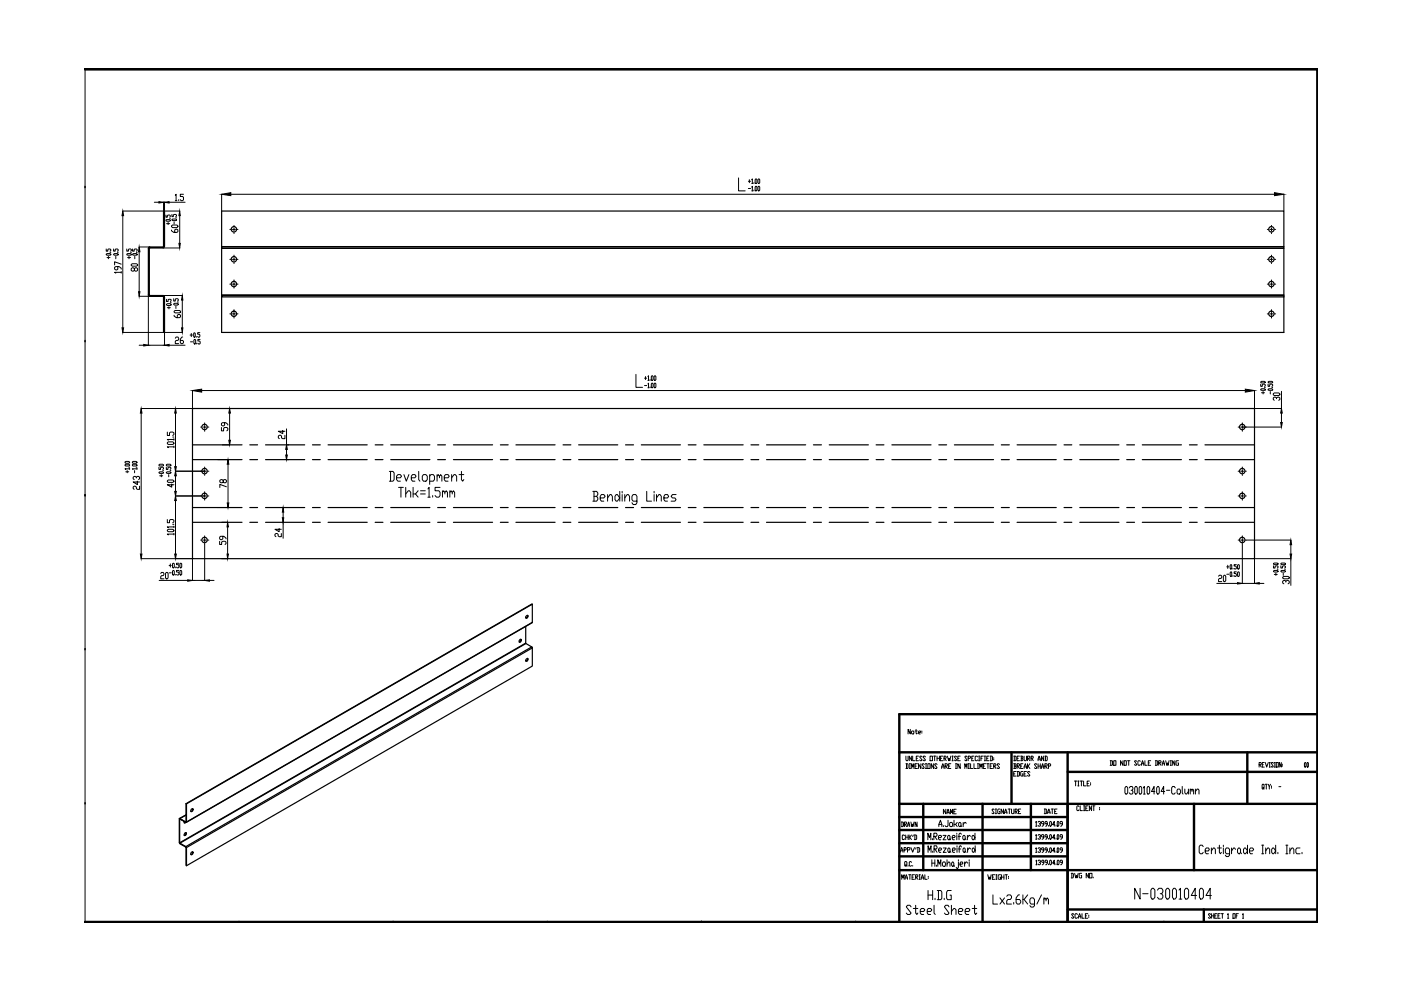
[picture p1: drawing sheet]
<svg xmlns="http://www.w3.org/2000/svg" width="297mm" height="210mm" viewBox="0 0 297 210" stroke-linecap="round" stroke-linejoin="round" font-family="sans-serif">
<!-- layer: 0 -->
<g fill="none" stroke="#000" stroke-width=".51">
<path d="M190.7 159.5h88.7M214.5 159.5v10.9M226.4 159.5v36.1M264.5 159.5v10.9M279.4 151.4h-88.7v44.1M190.7 170.4h88.7M190.7 178.8h35.7M190.7 176h35.7M190.7 173.2h35.7M195.7 170.4v14.1M208.3 170.4v25.1M218.6 170.4v14.1"/>
<path d="M226.4 163.7h53M253.2 170.4v14.1M190.7 184.5h88.7M190.7 181.6h35.7M226.4 192.8h53M255.2 192.8v2.8"/>
</g>
<g fill="none" stroke="#000" stroke-width=".21">
<path d="M18 14.6v181M156.6 37.7v2.8h1.4M158.7 38.4h.4M158.7 40h.4M158.9 38.1v.6M159.4 38.1l.1-.2v1M159.4 39.7l.1-.2v1M159.4 38.9h.2M159.9 38.7v.2M160.2 37.9l.3 .2-.1 .8-.3-.2zM160.2 39.5l.3 .2-.1 .8-.3-.2zM160.8 37.9l.3 .2-.1 .8-.3-.2z"/>
<path d="M160.8 39.5l.3 .2-.1 .8-.3-.2zM22.5 53.9l.8-.1 .2 .2-.8 .1zM22.5 52.8v.5h.4v-.4l.4-.1 .2 .1v.3l-.2 .1M22.7 54.6h.6M23 54.4v.5M23.3 53.5h.2M24.1 53.9l.8-.1 .2 .2-.8 .1zM24.1 52.8v.5h.3l.2-.5 .5 .1v.3l-.2 .1M24.6 54.4v.5M24.9 53.5h.2M25 56.5v.6l-.2 .1-.5-.1v-.4l.3-.2h.6l.5 .4v.2M25.7 57.7h-1.4l.3 .2"/>
<path d="M25.7 56l-1.4-.5v.7M25.7 57.6v.3M26 44.7h8.6M26 45.7v23.8M26.9 53.9l.8-.1 .2 .2-.8 .1zM26.9 52.8v.5h.3l.1-.5 .6 .1v.3l-.2 .1M27.1 54.6h.6M27.3 54.4v.5M27.7 53.5h.2M27.8 56.1l.2-.2h1l.2 .4-.2 .1h-1zM28.1 53.9l.8-.1 .2 .2-.8 .1zM28.1 52.8v.5h.3l.2-.5h.3l.2 .1v.3l-.2 .1"/>
<path d="M28.5 57l.2-.2 .5 .2v.3l-.2 .2-.5-.2v-.3l-.2-.2-.5 .2v.3l.2 .2 .5-.2M28.6 54.4v.5M28.9 53.5h.2M29.5 52.4h2.2M29.5 53.4v8.4M32.7 42.9h1M34.6 52.6h3.5M34.7 44.7v-1.8h.2v1.8M34.9 44.7h3.2M35.2 46.7l.8-.1 .1 .2-.8 .1zM35.2 45.6v.5h.3v-.4l.1-.1 .5 .1-.1 .4M35.3 47.4h.7"/>
<path d="M35.6 47.2v.4M35.9 42.9h3.3M36 46.3h.1M36.4 48.8v.1l.4 .4h.7l.2-.2v-.3l-.4-.2-.3 .2v.5M36.4 47.9l.2-.2h.9l.2 .3-.2 .3h-.9zM36.4 46.5l.9-.1 .1 .3-.8 .1zM36.4 45.5v.4h.3v-.3l.2-.1 .5 .1-.1 .3M36.9 47v.5M37.2 41.4l.1-.2v1.3M37.2 42.5h.3M37.3 46.2h.1M37.9 42.3v.2"/>
<path d="M38.1 45.7v5.9M38.9 41.2h-.7v.5h.5l.2 .2v.4l-.2 .2h-.3l-.2-.2M47 41.2v3.5M48.7 48.6h.2M48.7 55h.2M48.9 41.2h221.3M49.3 48.6h.6M49.3 55h.6M49.6 47.8v.2M49.6 48.3v.7M49.6 49.3v.2M49.6 54.1v.3"/>
<path d="M49.6 54.7v.6M49.6 55.7v.2M49.6 59.4v.2M49.6 59.9v.6M50.2 48.6h.3M50.2 55h.3M159.4 40.5h.2M159.9 40.3v.2M268.7 48.6h.2M268.7 55h.2M269.2 48.6h.7M269.2 55h.7"/>
<path d="M269.6 47.8v.2M269.6 48.3v.7M269.6 49.3v.2M269.6 54.1v.3M269.6 54.7v.6M269.6 55.7v.2M269.6 59.4v.2M269.6 59.9v.6M270.2 48.6h.3M270.2 55h.3M272.2 41.2v3.5M26 70.5h8.6"/>
<path d="M29.5 73.2h1M29.5 62.8h2.2M31.5 62.6v10.6h3.4v-2.7M34.6 62.7h4.1M34.9 70.5h3.8M35.3 64.5l.8-.1 .2 .2-.8 .2zM35.3 63.5v.4h.3v-.4h.2h.5l-.2 .4M35.5 65.2h.6M35.8 65v.5M35.9 73.2h3.3M36.1 64.2h.2M36.8 64.4l.8-.1 .2 .3-.8 .1z"/>
<path d="M36.8 63.3v.5h.4l.1-.5 .5 .2-.2 .3M36.9 66.8v.2l.5 .4h.7l.2-.2v-.4l-.5-.1-.2 .1v.6M36.9 66l.2-.2h1l.2 .4-.2 .1h-1zM37.2 71.7l.1-.2h.4l.2 .2-.2 .5h-.4l-.1 .2v.5h.7M37.3 64.9v.5M37.6 64.1h.2M38.7 63.6v5.9M38.7 71.5h-.1l-.4 .4v.7l.2 .3h.3l.2-.5-.2-.2h-.5M40.3 71h.5M40.4 72.5h.5M40.6 70.7v.7M41.1 70.6l.3 .1-.1 .8-.2-.1z"/>
<path d="M41.2 72l.3 .1-.1 .8-.3-.1zM41.7 71.4v.1M41.7 72.8v.1M42.4 70.5h-.5v.4h.3l.2 .1-.2 .5-.3-.2M42.4 72h-.4v.3h.3l.2 .5-.2 .1-.3-.1M48.7 66.5h.2M48.7 60.2h.2M49.3 66.5h.6M49.3 60.2h.6M49.6 60.9v.2M49.6 65.7v.2M49.6 66.3v.6"/>
<path d="M49.6 67.2v.2M50.2 66.5h.3M50.2 60.2h.3M134.8 79.4v2.7h1.4M136.9 79.8v.7M137.4 79.8l.1-.1v.9M138.2 79.7l.3 .1-.2 .8-.2-.1zM138.8 79.7l.3 .1-.2 .8-.2-.1zM268.7 66.5h.2M268.7 60.2h.2M269.2 66.5h.7M269.2 60.2h.7"/>
<path d="M269.6 60.9v.2M269.6 65.7v.2M269.6 66.3v.6M269.6 67.2v.2M270.2 66.5h.3M270.2 60.2h.3M26.5 98.6l.8-.2 .2 .3-.8 .1zM26.5 98l.8-.2 .2 .3-.8 .1zM27 99.8v.4M27.3 99.1h.2M27.5 99.4h-1l.2 .1M27.5 99.3v.2"/>
<path d="M28.1 98.6l.8-.2 .1 .3-.8 .1zM28.1 98l.8-.2 .1 .3-.8 .1zM28.5 99.8v.4M28.9 99.1h.1M29 99.4h-.9l.1 .1M29 99.3v.2M29.9 86.6h10.9M29.9 87.6v29.9M33.7 99.1v.4h.3v-.3l.2-.1 .5 .1-.2 .3M33.7 98.6l.8-.2 .2 .3-.8 .1zM34.5 99.8h.2M35.3 99.1v.4h.3v-.3l.2-.1 .4 .1-.1 .3"/>
<path d="M35.3 98.6l.8-.2 .1 .3-.8 .1zM35.5 93.9l.2-.2h.9l.3 .2v.2l-.3 .1h-.9zM35.5 91.6v.7h.4v-.5l.3-.2h.4l.3 .2v.4l-.3 .1M36.1 99.8h.1M36.6 92.7h.3M36.9 94.7h-1.4l.2 .2M36.9 93.2h-1.4l.2 .1M36.9 93v.3M36.9 94.6v.3M37.2 99.9h6.5M37.2 87.6v11.3M40.8 82.8v3.7"/>
<path d="M42.5 90.6h.3M42.8 82.8h221.2M43.1 90.6h.6M43.4 89.7v.2M43.4 90.2v.6M43.4 91.2v.2M43.4 99v.3M43.4 99.6v.6M44.1 99.9h.2M44.1 90.6h.2M46.1 97.5h2.2M46.9 90.6v.8h.5v-.6l.2-.2h.5l.2 .2v.3l-.2 .3"/>
<path d="M47.2 86.6h1.5M47.2 94.3h1.5M47.6 89.6v.5l-.2 .2-.5-.2v-.3l.3-.2h.7l.4 .4v.1M48.3 98.4v8.2M48.7 87.6v5.7M59.9 91.3v.6l-.9-.5h1.4M60.4 92.3v.7h-.5l-.2-.2v-.3l-.2-.2-.5 .2v.3l.2 .2M60.7 90.9v3.4h.6M60.7 97.5h.6M60.7 95.3v1.2M82.6 99.9h.7l.3 .4v1.4l-.3 .3h-.7M82.8 99.9v2.1"/>
<path d="M88.8 99.9v1.8l.2 .3M97.8 99.9v1.8l.3 .3 .2-.3M136.7 80.2h.4M136.7 81.7h.4M137.4 81.4l.1-.2v1M137.4 80.6h.2M137.4 82.2h.2M137.8 80.5v.1M137.8 82v.2M138.2 81.2l.3 .2-.2 .8-.2-.2zM138.8 81.2l.3 .2-.2 .8-.2-.2zM262.5 99.9h.2"/>
<path d="M262.5 90.6h.2M263.1 99.9h.6M263.1 90.6h8.6M263.4 89.7v.2M263.4 90.2v.6M263.4 91.2v.2M263.4 99v.3M263.4 99.6v.6M264 99.9h.2M266 82.8v3.7M267.3 82.6l.8-.2 .2 .3-.8 .1zM267.3 81.4v.5h.3v-.3l.5-.2 .2 .2v.2l-.2 .1"/>
<path d="M267.3 81l.8-.1 .2 .2-.8 .1zM267.5 83.3h.6M267.8 83v.5M268.1 82.2h.2M268.9 82.6l.8-.2 .1 .3-.8 .1zM268.9 81.4v.5h.3l.1-.5h.4l.1 .2v.2l-.1 .1M268.9 81l.8-.1 .1 .2-.8 .1zM269.3 83v.5M269.7 82.2h.1M270 83.5l.2-.2h.9l.3 .2v.2l-.3 .2h-.9zM270.6 84.5l-.2-.3h-.2l-.2 .2v.3l.2 .2M270.6 84.4l.3-.2 .5 .2v.3l-.3 .2"/>
<path d="M271.7 83v3.6h-5.7M271.7 87.6v2M26.7 100h.6M28.9 101.3v-.1l-.5-.2-.2 .2v.3l.2 .2M28.9 101.2l.2-.2 .5 .2v.3l-.2 .2M29.1 102v.7l-.9-.5h1.4M29.6 103.1v.7h-.5l-.2-.2v-.3l-.5-.2-.2 .2v.3l.2 .2M29.9 118.4h10.9M33.7 100.2l.8-.2 .2 .2-.8 .2zM33.9 100.9h.6M34.2 100.6v.5M35.3 100.2l.8-.2 .1 .2-.8 .2z"/>
<path d="M35.5 112.4l.2-.2h.9l.3 .4-.3 .1h-.9zM35.5 110.2v.6h.4v-.5l.3-.1h.4l.3 .1v.4l-.3 .1M35.5 101.9l.2-.1h.9l.3 .3-.3 .2h-.9zM35.8 100.6v.5M35.9 119.9h.4M36.1 119.5v.7M36.4 102.6v.7l-.9-.5h1.4M36.6 119.5l.1-.1 .3 .1-.2 .9-.2-.2zM36.6 111.2h.3M36.9 113.2h-1.4l.2 .2M36.9 111.7h-1.4l.2 .2M36.9 111.5v.4"/>
<path d="M36.9 113.1v.3M37.2 105.2h6.5M37.2 100.9v3.3M37.2 106.1v11.4M37.9 119.4h-.5v.3h.4l.1 .2-.1 .5-.4-.2M38.3 119.4l.2 .1-.1 .9-.3-.2zM42.5 114.5h.3M43.1 114.5h.6M43.4 115.2v7.9h-2.6v-4.6M43.4 100.6v.2M43.4 104.3v.2M43.4 104.8v.7"/>
<path d="M43.4 105.8v.2M43.4 113.6v.3M43.4 114.2v.7M44.1 105.2h.2M44.1 114.5h.2M46.1 107.6h2.2M46.6 114.8v.6h.4v-.5l.2-.1h.5l.2 .1v.4l-.2 .1M47 118.4h1.3M47 110.7h1.3M47.2 113.7v.6l-.2 .1-.4-.1v-.4l.2-.2h.7l.4 .4v.2M47.3 101.9l.5-.2 .2 .2v.3l-.5 .2-.2-.2v-.3l-.2-.2-.5 .2v.3l.3 .2 .4-.2M48 103.2l-1.4-.5v.7"/>
<path d="M48.3 111.7v5.8M59.2 112.1v.6l-.9-.5h1.3M59.6 113.1v.7h-.4l-.4-.7-.5 .2v.3l.2 .2M59.9 107.6h.1M59.9 110.7l.1 3.4M60 108.6v1.2M84.1 101.3h.8l.2-.3-.2-.4h-.5l-.3 .4v.7l.3 .3h.5M84.5 103.3h1M85 103.3v2.1M85.6 100.6l.5 1.4 .6-1.4M86 104.7l.6-.6h.2l.3 .3v1M86 103.3v2.1"/>
<path d="M87.2 101.3h.8l.2-.3-.2-.4h-.5l-.3 .4v.7l.3 .3h.5M87.6 103.3v2.1M88.1 104.7l.5 .7M88.6 104.1l-.5 .6h-.5M89.2 104.1h1M89.2 104.7h1M89.8 100.6h.5l.3 .4v.7l-.3 .3h-.5l-.3-.3v-.7zM90.7 103.7l.3-.4v2.1M90.7 105.4h.5M91.1 101l.3-.4h.5l.2 .4v.7l-.2 .3h-.8M91.1 100.6v2.1M91.7 105.1v.3"/>
<path d="M92.7 101l.2-.4 .3 .4v.3M92.7 100.6v1.4M93.2 101l.2-.4 .3 .4v1M93.3 103.3h-1.1v.8h.8l.3 .3v.7l-.3 .3h-.5l-.3-.3M93.8 104.4l.3-.3 .2 .3v.3M93.8 104.1v1.3M94.2 101.3h.8l.3-.3-.3-.4h-.6l-.2 .4v.7l.2 .3h.6M94.3 104.4l.3-.3 .3 .3v1M95.4 104.4l.2-.3 .3 .3v.3M95.4 104.1v1.3M95.8 101.3l.5-.7h.2l.3 .4v1M95.8 100.6v1.4"/>
<path d="M95.9 104.4l.2-.3 .3 .3v1M97.3 100.6h1M125.7 104.2h.8l.2 .3v.4l-.2 .3M125.9 105.2h.6l.2 .4v.3l-.2 .4h-.8M125.9 104.2v2.1M127.3 105.6h.7l.3-.4-.3-.3h-.5l-.2 .3v.7l.2 .4h.5M128.8 105.6l.5-.7h.3l.2 .3v1.1M128.8 104.9v1.4M130.6 104.9h.3l.5 .7-.5 .7h-.3l-.2-.4v-.7zM131.4 104.2v2.1M131.9 104.2v.3M131.9 104.9v1.4"/>
<path d="M132.5 105.6l.5-.7h.2l.3 .3v1.1M132.5 104.9v1.4M135 106.3h-.8l-.2-.4v-.7l.2-.3h.6l.2 .3v1.4l-.2 .4h-.6l-.2-.4M137.1 104.2v2.1h1M138.7 104.2v.3M138.7 104.9v1.4M139.2 105.6l.5-.7h.3l.2 .3v1.1M139.2 104.9v1.4M140.8 105.6h.7l.3-.4-.3-.3h-.5l-.2 .3v.7l.2 .4h.5M143.3 104.9h-.7l-.3 .3 .3 .4h.5l.2 .3-.2 .4h-.8M260.3 119.8v.7M260.8 119.8l.1-.1 .3 .1-.1 .9-.3-.2z"/>
<path d="M262.1 119.7h-.4v.3h.3l.1 .2-.1 .5-.3-.2M262.4 119.8l.1-.1 .3 .1-.2 .9-.2-.2zM262.5 105.2h.2M262.5 114.5h.2M263.1 105.2h.6M263.1 114.5h.6M263.4 115.2v8.5h2.6v-5.2M263.4 100.6v.2M263.4 104.3v.2M263.4 104.8v.7M263.4 105.8v.2M263.4 113.6v.3"/>
<path d="M263.4 114.2v.7M264 105.2h.2M264 114.5h9.7M266 118.4h7.7v5.7M270 120v.4h.3v-.3l.5-.1 .2 .1-.2 .3M270 119.5l.8-.1 .2 .2-.8 .1zM271.6 120v.4h.3v-.3l.5-.1 .1 .1-.1 .3M271.6 119.5l.8-.1 .1 .2-.8 .1zM273.7 115.5v2M33.7 123.1h6.1M34.1 121.6l.1-.2h.4l.2 .2-.2 .4h-.4l-.1 .3v.4h.7M35.3 121.4l.3 .2v.9l-.1 .2-.4-.2v-.9z"/>
<path d="M35.9 121.5h.4M36.7 120.9l.3 .2-.2 .8-.2-.1zM37.2 120.2v.2M37.2 121.8v.1M37.9 120.9h-.5v.4h.4l.1 .2-.1 .4-.4-.1M38.3 120.9l.2 .2-.1 .8-.3-.1zM44.4 123.1h1M258 123.7h4.4M258.4 122.2l.1-.2h.4l.1 .2-.1 .4h-.4l-.1 .3v.4h.6M259.5 122l.4 .2v.9l-.2 .2-.3-.2v-.9zM260.1 120.2h.5M260.1 121.8h.5"/>
<path d="M260.9 121.2l.3 .2-.1 .8-.3-.2zM261.4 120.5v.2M261.4 122v.2M262.1 121.2h-.4v.4h.3l.1 .2-.1 .4-.3-.2M262.5 121.2l.3 .2-.2 .8-.2-.2zM267 123.7h1M270 121.1l.8-.2 .2 .3-.8 .1zM270.2 121.8h.6M270.5 121.5v.5M270.8 120.7h.2M271.6 121.1l.8-.2 .1 .3-.8 .1zM271.9 122.4l.3-.2h.9l.2 .4-.2 .1h-.9z"/>
<path d="M272.1 121.5v.5M272.4 120.7h.1M272.6 123.4l-.2-.3-.5 .1v.4l.3 .2M272.6 123.2l.3-.1 .4 .1v.4l-.2 .2M193 154.6v1l-.5-1v1M193.4 155l.4 .2-.2 .4-.3-.2zM194 155h.5M194.2 154.6v.8l.2 .2 .1-.2M194.7 155.3h.4v-.3l-.4 .2 .2 .4h.2M195.5 155v.2M195.5 155.3v.1M191.1 174.3h.3l.2 .2v.6l-.2 .2h-.3"/>
<path d="M191.2 174.3v1M191.8 174.8h.3l.1-.2-.1-.3h-.3v1M191.8 177.2l-.2-.2h-.2l-.1 .2 .1 .8 .4-.2M191.9 174.8l.3 .5M192 177v1M192 177.5h.5M192.1 160.3l.1 1 .3-.2v-.8M192.1 161.9h.3l.1 .2v.7l-.1 .1h-.3M192.2 161.9v1M192.4 175.3l.3-1 .2 1M192.4 174.9h.5M192.5 177v1"/>
<path d="M192.7 177v1M192.8 161.9h.2M192.8 162.9h.2M192.9 177.5l.4 .5M192.9 161.9v1M193.1 174.3l.2 1 .2-.5v.5l.3-1M193.1 179.7l.4 1 .4-1M193.3 177l-.6 .5M193.3 160.3v1l-.5-1v1M193.3 162.9v-1l.2 .7 .3-.7v1M193.5 160.3v1h.5M193.6 177l-.1 .4"/>
<path d="M193.8 177h.4l.2 .2v.6l-.2 .2h-.4M194 177v1M194 162.4h.3M194.2 179.7l-.1 .3M194.3 160.8h.2M194.4 174.3v1l-.4-1v1M194.5 179.7h.4l.1 .2v.6l-.1 .2h-.4M194.5 161.9h-.5v1h.5M194.6 179.7v1M194.7 160.3h-.4v1h.4M195.2 161.9v1l-.5-1v1M195.5 160.5l-.1-.2-.4 .2 .5 .6-.1 .2-.4-.2"/>
<path d="M196 162.1l-.2-.2-.3 .2 .5 .7-.2 .1-.3-.1M196.2 160.5l-.1-.2-.4 .2 .5 .6-.1 .2-.4-.2M196.2 161.9h.3M196.2 162.9h.3M196.3 161.9v1M196.7 161.9h.5v1h-.5zM196.7 178.1v-1.4l.4 .9 .3-.9v1.4M197.2 160.3h.5v1h-.5zM197.7 177.8v.3M198 161.9v1l-.6-1v1M198 160.3h.4M198 177.3h.5l.2-.2-.2-.4h-.5v1.4"/>
<path d="M198.2 160.3v1M198.2 177.3l.5 .8M198.7 162.1l-.2-.2-.3 .2 .5 .7-.2 .1-.3-.1M198.7 160.8h.5M198.7 160.3v1M199 177.6h.5l.1-.3-.1-.2h-.4l-.1 .2v.5l.1 .3h.4M199.1 175.3v-.5l.3-.9 .3 1.4M199.1 174.8h.6M199.2 160.3v1M199.4 160.8h.2M199.6 162.9l.3-1 .3 1M199.6 162.6h.6"/>
<path d="M199.9 160.3h-.5v1h.5M199.9 177.1h.7l-.7 1h.7M200 179.8h.6l-.6 .9h.6M200 175v.3M200.2 160.8l.4-.1-.1-.4h-.3v1M200.3 160.8l.3 .5M200.4 162.4h.3l.2-.1-.2-.4h-.3v1M200.5 162.4l.4 .5M200.5 171.6v1l-.5-1v1M200.8 172.6l.2-1 .3 1M200.8 172.3h.5M200.9 160.3l.2 1 .2-.5 .1 .5 .2-1"/>
<path d="M201 173.9v1.1l-.2 .3h-.3l-.1-.3M201.1 177.1l.3 .2v.5l-.1 .3-.4-.3v-.5zM201.1 179.8l.3 .2v.5l-.1 .2-.3-.2v-.5zM201.1 162.4h.3M201.4 177.8l.1 .3M201.5 174.4h.3l.2 .2v.4l-.2 .3h-.3l-.2-.3zM201.5 172.6v-1l.3 .7 .2-.7v1M201.6 161.9h-.5v1h.5M201.8 161.3h.3M201.8 160.3h.3M201.9 177.6h.5l.1-.3-.1-.2h-.3l-.2 .2v.5l.2 .3h.3M202 160.3v1"/>
<path d="M202.2 172.1h.3M202.3 173.9v1.4M202.6 161.9h.2M202.6 162.9h.2M202.6 174.8l.3 .5M202.7 161.9v1M202.7 171.6h-.5v1h.5M202.8 160.5l-.1-.2-.3 .2 .4 .6-.1 .2-.3-.2M202.9 176.7v.2M202.9 177.1v1M202.9 179.3v.3M202.9 179.8v.9"/>
<path d="M202.9 174.4l-.3 .4h-.3M203.1 160.8h.2M203.2 177.3h.5M203.4 174.4l.4 .2v.4l-.2 .3-.4-.3v-.4zM203.6 160.3h-.5v1h.5M203.6 161.9v1l-.5-1v1M203.8 175l.1 .3M203.8 176.9l-.1-.2-.4 .2v1.2M203.8 179.6l-.1-.3-.3 .3v1.1M204.2 174.4v.9M204.3 177.1l.3 .2v.5l-.1 .3-.4-.3v-.5zM204.3 179.8l.3 .2-.1 .7-.3-.2v-.5z"/>
<path d="M204.6 162.9v-1l.2 .7 .2-.7v1M204.6 177.8l.2 .3M204.9 174.6l-.3-.2-.4 .4M205 160.5l-.1-.2-.3 .2 .4 .6-.1 .2-.3-.2M205.1 177.1v1M205.1 179.8v.9M205.3 160.8l.5-.1-.1-.4h-.4v1M205.3 161.9h.2M205.3 162.9h.2M205.4 161.9v1M205.7 177.3l-.3-.2-.3 .5M205.8 161.9v1h.4"/>
<path d="M206 160.8h.2M206.2 177.1h.2l.3 .5-.3 .5-.3-.3v-.5zM206.3 179.8l.5 .5-.4 .4-.3-.2v-.5zM206.5 160.3h-.5v1h.5M206.5 161.9v1h.5M206.7 176.7v1.4M206.8 179.3v1.4M207.3 160.5l-.2-.2-.3 .2 .1 .8 .4-.2M207.3 161.9h.2M207.3 162.9h.2M207.3 161.9v1M207.5 161.3h.2"/>
<path d="M207.5 160.3h.2M207.6 160.3v1M207.7 162.9v-1l.3 .7 .2-.7v1M208 160.8h.2M208.5 160.3h-.5v1M208.5 162.4h.2M208.7 161.3h.3M208.7 160.3h.3M208.8 160.3v1M209 161.9h-.5v1h.5M209.2 160.8h.3M209.2 161.9h.5"/>
<path d="M209.5 161.9v1M209.7 160.3h-.5v1h.5M209.9 160.3h.4l.1 .2v.6l-.1 .2h-.4M209.9 162.4h.3M210.1 160.3v1M210.4 161.9h-.5v1h.5M210.7 162.4h.3l.2-.1-.2-.4h-.3v1M210.7 160.7v.1M210.7 161v.1M210.8 171.7l-.1-.2-.4 .2 .5 .7-.1 .1-.4-.1M210.8 162.4l.4 .5M211 172.5h.3"/>
<path d="M211 171.5h.3M211.2 171.5v1M211.9 162.1l-.1-.2-.4 .2 .5 .7-.1 .1-.4-.1M212 171.5h-.3l-.2 .2 .2 .8h.3v-.5h-.1M212.8 171.5v1l-.5-1v1M213 172.5l.2-1 .3 1M213 172.2h.5M213.7 171.5h.5M214 171.5v1M214.5 171.5v.9l.1 .1 .4-.1v-.9M214.9 160.3h.4l.1 .2v.6l-.1 .2h-.4M214.9 161.9h.4l.1 .2-.1 .3"/>
<path d="M214.9 164.1h.3M215.1 162.4h.2l.1 .4-.1 .1h-.4M215.1 160.3v1M215.1 161.9v1M215.2 172h.4l.1-.1-.1-.4h-.4v1M215.3 172l.4 .5M215.4 163.6h-.5v.9h.5M215.6 162.4h.4l.2-.1-.2-.4h-.4v1M215.6 163.6h.4l.2 .1v.7l-.2 .1h-.4M215.6 160.8h.3M215.8 162.4l.4 .5M215.8 163.6v.9"/>
<path d="M215.9 172h.3M216.2 160.3h-.6v1h.6M216.4 160.3h.3l.2 .2-.2 .3M216.4 171.5h-.5v1h.5M216.4 162.4h.2M216.5 160.8h.2l.2 .3-.2 .2h-.3M216.5 160.3v1M216.9 161.9h-.5v1h.5M216.9 163.6h-.4l-.1 .1 .1 .8h.4v-.4h-.2M217.1 160.3l.2 1 .3-.2v-.8M217.1 162.9l.3-1 .2 1M217.1 162.6h.5"/>
<path d="M217.1 164.1h.3M217.6 163.6h-.5v.9h.5M217.8 160.8l.6-.1-.2-.4h-.4v1M217.8 161.9v1M218 160.8l.4 .5M218 162.4l.4 .5M218.4 161.9l-.6 .5M218.4 163.7l-.4-.1-.2 .1 .6 .7-.2 .1-.4-.1M218.6 160.8l.5-.1-.2-.4h-.3v1M218.7 160.8l.4 .5M219.6 174.3l.1-.1v1M219.6 177.1l.1-.1v.9"/>
<path d="M219.6 179.9l.1-.2v1M219.6 175.2h.2M219.6 177.9h.2M219.8 162.1l-.1-.2-.4 .2 .5 .7-.1 .1-.4-.1M220.1 161.3l.2-1 .3 1M220.1 174.3l.4-.1 .1 .3-.3 .2M220.1 177.1l.4-.1 .1 .3-.3 .2M220.1 179.9l.4-.2 .1 .3-.3 .2M220.1 162.4h.5M220.1 161h.5M220.1 161.9v1M220.5 174.7l.1 .1-.1 .4-.4-.2"/>
<path d="M220.5 177.5l.1 .1-.1 .3-.4-.1M220.6 161.9v1M220.8 162.9l.3-1 .2 1M220.8 162.6h.5M221.3 160.3v1l-.5-1v1M221.3 174.7h-.4l-.1-.2 .1-.3 .4 .1v.5l-.4 .4M221.3 177.5h-.4l-.1-.2 .1-.3 .4 .1v.5l-.4 .3M221.4 171.5h.4l.1 .2v.7l-.5 .1M221.5 160.3h.4l.1 .2v.6l-.1 .2h-.4M221.5 162.4h.4l.1-.1-.1-.4h-.4v1M221.5 171.5v1M221.7 160.3v1"/>
<path d="M221.7 162.4l.3 .5M222 174.7h-.3l-.1-.2 .1-.3 .3 .1v.5l-.3 .4M222 177.5h-.3l-.1-.2 .1-.3 .3 .1v.5l-.3 .3M222.1 172.5l.3-1 .2 1M222.1 172.2h.5M222.3 162.4h.3l.2-.1-.2-.4h-.3v1M222.3 175v.2M222.3 177.8v.1M222.7 174.2l.2 .1-.1 .9-.3-.2zM222.7 177l.2 .1-.1 .8-.3-.1zM222.7 179.7l.2 .2-.1 .8-.3-.1zM222.9 171.5h.5"/>
<path d="M223.1 171.5v1M223.6 172h.3M223.6 174.8h-.5l.4-.6v1M223.6 177.6h-.5l.4-.6v.9M223.9 175v.2M223.9 177.8v.1M224.1 171.5h-.5v1h.5M224.2 174.2l.3 .1-.1 .9-.2-.2zM224.2 177l.3 .1-.1 .8-.2-.1zM224.2 179.7l.3 .2-.1 .8-.2-.1zM225.3 174.7h-.4l-.2-.2 .2-.3 .4 .1v.5l-.4 .4M225.3 177.5h-.4l-.2-.2 .2-.3 .4 .1v.5l-.4 .3"/>
<path d="M227.8 165.6h.5M228 165.6v1M228.5 165.6h.3M228.5 166.6h.3M228.6 165.6v1M228.8 171l-.2-.1-.3 .1v.7l.1 .2 .4-.2M229 170.9v1h.5M229 165.6h.5M229.3 165.6v1M229.7 165.6v1h.6M229.7 170.9h.3M229.7 171.9h.3"/>
<path d="M229.9 170.9v1M230.2 171.4h.3M230.5 166.1h.3M230.7 170.9h-.5v1h.5M231 165.6h-.5v1h.5M231.2 165.9v.2M231.2 166.3v.2M231.4 170.9v1l-.4-1v1M231.7 170.9h.5M231.9 170.9v1M233.1 171.2v.2M233.1 171.5v.2"/>
<path d="M235.4 161.3l.5 .1v.7l-.1 .2h-.4M235.5 161.3v1M236.1 161.3h.5v1h-.5zM238.1 161.3v1l-.5-1v1M238.3 161.3h.5v1h-.5zM238.7 166.8l.4 .2v1.1l-.2 .3-.4-.3v-1.1zM239.1 161.3h.5M239.3 161.3v1M239.4 167l.2-.2h.4l.2 .5-.2 .3h-.2M240 167.6l.2 .2-.2 .6h-.4l-.2-.3M240.7 166.8h.3l.1 .2v1.1l-.1 .3h-.3l-.1-.3v-1.1zM241 161.4l-.1-.1-.4 .1 .5 .7-.1 .2-.4-.2"/>
<path d="M241.7 166.8h.2l.2 .2v1.1l-.2 .3h-.2l-.2-.3v-1.1zM241.8 161.4l-.2-.1-.3 .1 .1 .9 .4-.2M242 162.3l.2-1 .3 1M242 161.9h.5M242.4 167l.2-.2v1.6M242.4 168.4h.4M242.7 161.3v1h.5M243.4 166.8l.4 .2v1.1l-.3 .3-.3-.3v-1.1zM243.5 161.8h.2M244 161.3h-.5v1h.5M244.9 167.8h-.8l.6-1v1.6M244.9 161.3l.5 .1v.7l-.1 .2h-.4"/>
<path d="M245.1 161.3v1M245.4 166.8h.2l.2 .2v1.1l-.2 .3-.4-.3v-1.1zM245.7 161.8h.3l.2-.4-.5-.1v1M245.8 161.8l.4 .5M246.4 162.3l.3-1 .2 1M246.4 161.9h.5M246.9 167.8h-.7l.5-1v1.6M247.1 161.3l.3 1 .1-.5 .2 .5 .2-1M247.3 167.6h.7M248.1 161.3h.3M248.1 162.3h.3M248.2 161.3v1"/>
<path d="M249.1 161.3v1l-.5-1v1M249.2 167l-.2-.2h-.4l-.2 .2v1.1l.2 .3h.4l.2-.3M249.7 167.3h.4l.2 .3v.5l-.2 .3h-.4l-.1-.3v-.5zM249.9 161.3l-.6 .1 .2 .9h.4v-.5h-.2M250.7 166.8v1.3l.1 .3M251.2 167.3v.8l.2 .3h.2l.4-.6M252 167.3v1.1M252.3 167.6l.2-.3 .2 .5M252.3 167.3v1.1M252.7 167.6l.2-.3 .2 .3v.8M253.4 167.8l.4-.5h.2l.2 .3v.8M253.4 167.3v1.1"/>
<path d="M255.1 179.5l-.2-.3h-.4l-.2 .3v1.2l.2 .3h.4l.2-.3M256.8 179.8v1.2M258.1 179.8h.9M258.5 179.2v1.5l.2 .3 .3-.3M259.4 179.2v.3M259.4 179.8v1.2M261.1 179.8v1.2M262.6 179.8h.2l.2 .3v.6l-.2 .3h-.2l-.2-.3v-.6zM263.9 179.8h.2l.4 .6-.4 .6h-.2l-.2-.3v-.6zM264.5 179.2v1.8M267 162.1l.4-.1-.1-.3h-.3v.9M267.1 162.1l.3 .5"/>
<path d="M267.5 179.2h.4M267.6 162.1h.2M267.7 179.2v1.8M267.8 167l.1 .1-.2 .2-.1-.8 .1-.2h.2l.1 1M268.1 161.7h-.5v.9h.5M268.2 166.3h.5M268.3 161.7l.3 .9 .3-.9M268.4 179.8v1.2M268.5 166.3v1M268.9 166.3l.2 1M269.1 162.6h.2M269.1 161.7h.2"/>
<path d="M269.2 161.7v.9M269.4 166.3l-.3 .5M269.6 166.6v.2M269.6 167v.1M269.8 179.8h.2l.5 .6-.5 .6h-.2l-.2-.3v-.6zM270 161.8l-.1-.1h-.3l-.1 .1 .5 .7-.1 .1h-.3l-.1-.1M270.2 162.6h.2M270.2 161.7h.2M270.3 161.7v.9M270.5 179.2v1.8M270.6 161.7h.4v.9h-.4zM271.1 166.8h.5"/>
<path d="M271.7 161.7v.9l-.5-.9v.9M271.9 162v.1M271.9 162.3v.2M272.6 179.2h.5M272.8 179.2v1.8M273.5 179.8v1.2M275.6 179.8h-.6l-.3 .3v.6l.3 .3h.6M276.7 161.7l.2 .1-.1 .8-.2-.1zM277.2 161.7l.2 .1-.1 .8-.2-.1zM190.9 180.7l.3-1 .2 1M190.9 180.4h.5M191.2 186.4v-.9l.2 .6 .3-.6v.9"/>
<path d="M191.7 180.2h.3l.2-.2-.2-.3h-.3v1M191.9 186.4l.3-.9 .2 .9M191.9 186.1h.5M192 183.3l.2 .2-.3 .1v-.9l.4 .1-.1 .7 .1 .1M192.4 180.2h.4l.1-.2-.1-.3h-.4v1M192.5 183.5v.1M192.7 185.5h.4M192.9 185.5v.9M193.2 192.3l-.3-.4h-.5l-.2 .4 1 1.3-.3 .3h-.5l-.2-.3M193.3 182.8l-.2-.1-.3 .1v.7l.1 .1 .4-.1M193.4 186h.2M193.5 183.5v.1"/>
<path d="M193.6 192.6h1M193.9 185.5h-.5v.9h.5M194.1 186h.4l.1-.2-.1-.3h-.4v.9M194.1 191.9v1.7l.3 .3 .2-.3M194.2 186l.4 .4M194.9 185.5h.2M194.9 186.4h.2M195 185.5v.9M195.1 193.3h.7l.3-.4-.3-.3h-.4l-.3 .3v.7l.3 .3h.4M195.3 186.4l.3-.9 .2 .9M195.3 186.1h.5M196.1 185.5v.9h.5"/>
<path d="M196.6 193.3h.7l.3-.4-.3-.3h-.5l-.2 .3v.7l.2 .3h.5M196.8 180.7v-1.4l.3 1 .3-1v1.4M196.8 188.8v2M196.8 189.8h.9M196.8 185.8v.2M196.8 186.1v.2M197.6 182.3v1.4M197.6 183h.6M197.7 180.5v.2M197.7 188.8v2M198 180h.5l.2-.2-.2-.5h-.5v1.4M198 191.9v1.7l.3 .3"/>
<path d="M198.2 182.3v1.4M198.2 180l.5 .7M198.2 190.5v.3M198.5 183.4v.3M198.7 188.8h.8l.2 .3v1.4l-.2 .3h-.8M198.8 183.7v-1.4l.4 .9 .3-.9v1.4M199 188.8v2M199 180.3h.5l.1-.3-.1-.2h-.3l-.2 .2v.5l.2 .2h.3M200 182.8h.3l.1 .2-.1 .7h-.3l-.2-.3zM200.2 190.5v.3M200.8 183.2l.5-.4 .1 .2v.7M200.8 182.3v1.4"/>
<path d="M201.2 192.3l-.2-.4h-.5l-.3 .4 1 1.3-.2 .3h-.5l-.3-.3M201.4 180.5l.2 .2M201.7 188.8h-.8l-.2 .3v1.4l.2 .3h.8v-1h-.3M201.7 193.3l.5-.7h.2l.3 .3v1M201.7 191.9v2M201.9 180.3h.5l.2-.3-.2-.2h-.3l-.2 .2 .2 .7h.3M201.9 182.8l.3 .2-.1 .7-.3-.3zM202.2 183.4l.2 .3M203.2 182.8v1.1l-.2 .3-.3-.3M203.2 193.3h.7l.3-.4-.3-.3h-.4l-.3 .3v.7l.3 .3h.4M203.2 180h.5M203.2 182.3v.2"/>
<path d="M203.5 183.2h.5l.2-.2-.2-.2h-.3l-.2 .2 .2 .7h.3M204.5 182.8v.9M204.6 193.3h.8l.3-.4-.3-.3h-.5l-.3 .3v.7l.3 .3h.5M204.6 180.5l.2 .2M205.1 183l-.3-.2-.3 .4M205.5 182.3v.2M205.5 182.8v.9M205.8 180l-.3-.2-.4 .5M206.1 192.6h1M206.6 191.9v1.7l.2 .3 .3-.3M209.4 185.5l.3 .9 .1-.4 .1 .4 .2-.9M210.4 186h.3"/>
<path d="M210.5 189.7v2h1M210.9 185.5h-.5v.9h.5M211.2 185.5h.2M211.2 186.4h.2M211.2 185.5v.9M212 190.4l1 1.3M212.1 185.5h-.3l-.2 .1 .2 .8h.3v-.4h-.1M212.3 186h.6M212.3 185.5v.9M212.9 185.5v.9M213 190.4l-1 1.3M213.1 185.5h.5"/>
<path d="M213.4 185.5v.9M213.4 190l.3-.3h.5l.3 .3v.4l-.3 .3h-.5l-.3 .3v.7h1.1M213.8 185.8v.2M213.8 186.1v.2M214.9 191.3v.4M216.2 189.7h-.3l-.5 .7v.9l.3 .4h.5l.2-.4v-.3l-.2-.3h-.8M216.9 189.7v2M217.1 190.7l.8 1M217.9 189.7l-.8 1h-.2M219.3 191.7h-.7l-.2-.4v-.6l.2-.3h.5l.2 .3v1.3l-.2 .3h-.5l-.2-.3M219.6 180.7h.2M219.6 182.5l.2-.1v.9"/>
<path d="M219.6 183.3h.3M220.1 182.5l.4-.1 .1 .3-.3 .1M220.5 180.2l.1 .2-.1 .3-.4-.1M220.5 182.8l.1 .2-.1 .3-.4-.1M220.8 189.7l-1 2M221.3 180.2h-.4l-.1-.2 .1-.3 .4 .2v.5l-.4 .3M221.3 190.7l.2-.3 .3 .3v.3M221.3 182.8l-.4-.1 .1-.3 .3 .1v.5l-.3 .3M221.3 190.4v1.3M221.8 190.7l.2-.3 .3 .3v1M222 180.2h-.3l-.1-.2 .1-.3 .3 .2v.5l-.3 .3M222.1 182.8l-.5-.1 .1-.3 .4 .1v.5l-.4 .3"/>
<path d="M222.3 180.6v.1M222.3 183.2v.1M222.7 182.4l.2 .1-.1 .8-.3-.1zM223.6 180.4h-.5l.4-.7v1M223.6 183h-.4l.3-.6v.9M223.9 180.6v.1M223.9 183.2v.1M224.3 182.4l.2 .1-.1 .8-.2-.1zM225.3 180.2h-.4l-.2-.2 .2-.3 .4 .2v.5l-.4 .3M225.3 182.8l-.6-.1 .2-.3 .4 .1v.5l-.4 .3M227.1 185.2h.4l.1 .1v.7l-.1 .1h-.4M227.2 185.2v.9"/>
<path d="M227.7 193.9l-.2-.2-.3 .2 .5 .6-.2 .2-.3-.2M227.8 185.2l.3 .9 .1-.5 .1 .5 .3-.9M228.4 193.9l-.1-.2-.4 .2 .1 .8 .4-.2M228.6 194.7l.3-1 .3 1M228.6 194.4h.6M229.3 185.2h-.4l-.1 .1 .1 .8h.4v-.5h-.1M229.4 193.7v1h.5M230.1 194.2h.3M230.6 193.7h-.5v1h.5M230.8 185.2v.9l-.5-.9v.9M230.8 194v.2M230.8 194.4v.1"/>
<path d="M231 185.2h.5v.9h-.5zM231.8 186v.1M241.7 188.3v2.3l-1.1-2.3v2.3M242.3 189.5h1.1M244.3 188.3h.3l.3 .4v1.5l-.3 .4h-.3l-.3-.4v-1.5zM245.4 188.7l.3-.4h.6l.2 .4v.4l-.2 .4h-.3M246.3 189.5l.2 .4v.3l-.2 .4h-.6l-.3-.4M247.4 188.3h.3l.3 .4v1.5l-.3 .4h-.3l-.3-.4v-1.5zM248.8 188.3h.3l.3 .4v1.5l-.3 .4h-.3l-.2-.4v-1.5zM250 188.7l.3-.4v2.3M250 190.6h.6M251.4 188.3h.3l.3 .4v1.5l-.3 .4h-.3l-.3-.4v-1.5z"/>
<path d="M253.7 189.9h-1.1l.8-1.6v2.3M254.6 188.3h.2l.3 .4v1.5l-.3 .4h-.2l-.3-.4v-1.5zM255.5 180.4h.7l.2-.3-.2-.3h-.4l-.3 .3v.6l.3 .3h.4M256.7 193.9l-.2-.2-.3 .2 .5 .6-.2 .2-.3-.2M256.8 180.4l.5-.6h.2l.2 .3v.9M256.8 189.9h-1.1l.9-1.6v2.3M256.9 194.2h.4M256.9 193.7v1M257.3 193.7v1M257.6 194.2h.2M258 193.7h-.4v1h.4M258.2 194.2h.3"/>
<path d="M258.7 193.7h-.5v1h.5M258.9 193.7h.5M259.2 193.7v1M260.3 193.9l.1-.2v1M260.3 194.7h.2M260.7 181h-.7l-.2-.3v-.6l.2-.3h.4l.3 .3v1.2l-.3 .3h-.4l-.2-.3M261.4 193.7h.5v1h-.5zM262 180.1l-.3-.3h-.2l-.4 .6M262.1 194.2h.2M262.6 193.7h-.5v1M263 180.7l.2 .3M263.4 193.9l.2-.2v1"/>
<path d="M263.4 194.7h.3M264.9 180.4h.7l.2-.3-.2-.3h-.5l-.2 .3v.6l.2 .3h.5M267.5 181h.4M268.4 180.4l.4-.6h.2l.2 .3v.9M270.9 180.7v.3M272.6 181h.5M273.5 180.4l.4-.6h.2l.2 .3v.9M276.1 180.7v.3"/>
</g>
<path d="M18 14.6h261.4v181h-261.4" fill="none" stroke="#000" stroke-width=".72"/>
<g fill="#000">
<circle cx="50.7" cy="14.6" r=".17"/>
<circle cx="83.4" cy="14.6" r=".17"/>
<circle cx="116" cy="14.6" r=".17"/>
<circle cx="148.7" cy="14.6" r=".17"/>
<circle cx="181.4" cy="14.6" r=".17"/>
<circle cx="214.1" cy="14.6" r=".17"/>
<circle cx="246.8" cy="14.6" r=".17"/>
<circle cx="18" cy="39.8" r=".17"/>
<circle cx="279.4" cy="39.8" r=".17"/>
<circle cx="18" cy="72.4" r=".17"/>
<circle cx="279.4" cy="72.4" r=".17"/>
<circle cx="18" cy="105.1" r=".17"/>
<circle cx="279.4" cy="105.1" r=".17"/>
<circle cx="18" cy="137.8" r=".17"/>
<circle cx="279.4" cy="137.8" r=".17"/>
<circle cx="18" cy="170.4" r=".17"/>
<circle cx="279.4" cy="170.4" r=".17"/>
<circle cx="50.7" cy="195.6" r=".17"/>
<circle cx="83.4" cy="195.6" r=".17"/>
<circle cx="116" cy="195.6" r=".17"/>
<circle cx="148.7" cy="195.6" r=".17"/>
<circle cx="181.4" cy="195.6" r=".17"/>
<circle cx="214.1" cy="195.6" r=".17"/>
<circle cx="246.8" cy="195.6" r=".17"/>
</g>
<g fill="none" stroke="#000" stroke-width=".25">
<path d="M31.5 52.7h.2v9.8h-.2zM31.7 52.5l-.1 .1M31.7 52.4l-.2 .2M31.8 52.4h2.8v.2h-2.8zM34.7 44.7h.2v7.6h-.2zM34.7 52.3l-.1 .1M34.8 52.3l-.2 .2M47 44.7h225.2v7.6h-225.2zM47 52.3v.3h225.2v-.3M47 52.6h225.2M47 52.7v9.8M272.2 52.7v9.8"/>
<path d="M31.5 62.5l.2 .3M31.6 62.5l.1 .1M31.8 62.7h2.8v.1h-2.8zM34.6 62.8l.1 .1M34.6 62.7l.2 .2M34.7 62.9h.2v7.6h-.2zM47 62.7h225.2v.2h-225.2zM47 62.7v-.2h225.2v.2M47 62.9v7.6h225.2v-7.6M40.8 86.6h225.2v31.8h-225.2zM40.8 97.5h10.5M40.8 94.3h10.5"/>
<path d="M53 97.5h1.6M53 94.3h1.6M56.3 97.5h8.3M56.3 94.3h8.3M66.3 97.5h1.6M66.3 94.3h1.6M69.6 97.5h8.3M69.6 94.3h8.3M79.5 97.5h1.7M79.5 94.3h1.7M82.8 97.5h8.3M82.8 94.3h8.3"/>
<path d="M92.8 97.5h1.6M92.8 94.3h1.6M96.1 97.5h8.3M96.1 94.3h8.3M106.1 97.5h1.6M106.1 94.3h1.6M109.4 97.5h8.3M109.4 94.3h8.3M119.4 97.5h1.6M119.4 94.3h1.6M122.7 97.5h8.3M122.7 94.3h8.3"/>
<path d="M132.6 97.5h1.7M132.6 94.3h1.7M136 97.5h8.3M136 94.3h8.3M145.9 97.5h1.7M145.9 94.3h1.7M149.2 97.5h8.4M149.2 94.3h8.4M159.2 97.5h1.7M159.2 94.3h1.7M162.5 97.5h8.3M162.5 94.3h8.3"/>
<path d="M172.5 97.5h1.7M172.5 94.3h1.7M175.8 97.5h8.3M175.8 94.3h8.3M185.8 97.5h1.6M185.8 94.3h1.6M189.1 97.5h8.3M189.1 94.3h8.3M199.1 97.5h1.6M199.1 94.3h1.6M202.4 97.5h8.3M202.4 94.3h8.3"/>
<path d="M212.3 97.5h1.7M212.3 94.3h1.7M215.6 97.5h8.3M215.6 94.3h8.3M225.6 97.5h1.6M225.6 94.3h1.6M228.9 97.5h8.3M228.9 94.3h8.3M238.9 97.5h1.6M238.9 94.3h1.6M242.2 97.5h8.3M242.2 94.3h8.3"/>
<path d="M252.2 97.5h1.6M252.2 94.3h1.6M255.5 97.5h10.5M255.5 94.3h10.5M40.8 107.6h10.5M40.8 110.7h10.5M53 107.6h1.6M53 110.7h1.6M56.3 107.6h8.3M56.3 110.7h8.3M66.3 107.6h1.6M66.3 110.7h1.6"/>
<path d="M69.6 107.6h8.3M69.6 110.7h8.3M79.5 107.6h1.7M79.5 110.7h1.7M82.8 107.6h8.3M82.8 110.7h8.3M92.8 107.6h1.6M92.8 110.7h1.6M96.1 107.6h8.3M96.1 110.7h8.3M106.1 107.6h1.6M106.1 110.7h1.6"/>
<path d="M109.4 107.6h8.3M109.4 110.7h8.3M119.4 107.6h1.6M119.4 110.7h1.6M122.7 107.6h8.3M122.7 110.7h8.3M132.6 107.6h1.7M132.6 110.7h1.7M136 107.6h8.3M136 110.7h8.3M145.9 107.6h1.7M145.9 110.7h1.7"/>
<path d="M149.2 107.6h8.4M149.2 110.7h8.4M159.2 107.6h1.7M159.2 110.7h1.7M162.5 107.6h8.3M162.5 110.7h8.3M172.5 107.6h1.7M172.5 110.7h1.7M175.8 107.6h8.3M175.8 110.7h8.3M185.8 107.6h1.6M185.8 110.7h1.6"/>
<path d="M189.1 107.6h8.3M189.1 110.7h8.3M199.1 107.6h1.6M199.1 110.7h1.6M202.4 107.6h8.3M202.4 110.7h8.3M212.3 107.6h1.7M212.3 110.7h1.7M215.6 107.6h8.3M215.6 110.7h8.3M225.6 107.6h1.6M225.6 110.7h1.6"/>
<path d="M228.9 107.6h8.3M228.9 110.7h8.3M238.9 107.6h1.6M238.9 110.7h1.6M242.2 107.6h8.3M242.2 110.7h8.3M252.2 107.6h1.6M252.2 110.7h1.6M255.5 107.6h10.5M255.5 110.7h10.5M110.2 135.6a.29 .29 0 0 1 .3 .4 .29 .29 0 0 1-.4 .1zM110.4 135.6v.2l-.3 .3"/>
<path d="M111.4 136.3l.1 .1M111.5 132.8v3.6l-73.4 42.4M111.5 130.6a.25 .25 0 0 1 .5-.1 .25 .25 0 0 1-.2 .4v.1a.2 .2 0 0 1-.3 0 .2 .2 0 0 1 0-.3zM111.5 139.8l.1-.1a.21 .21 0 0 1 .4 0 .21 .21 0 0 1-.1 .3l-.1 .2a.2 .2 0 0 1-.3 0 .2 .2 0 0 1 0-.3zM111.8 130.5a.4 .4 0 0 1-.3 .5M111.8 139.6l-.1 .5-.2 .1M112.7 137.2l-73.3 42.3v.1M112.7 137.2l-1.2-.8-73.4 42.4 1.3 .7M112.7 137.2l.2 .2M112.9 131.9l-73.4 42.5M112.9 128.1l-73.4 42.3M112.9 137.4v3.8l-73.4 42.4"/>
<path d="M112.9 137.4l-73.4 42.3M38 173.6l.1 5.1v-5M38 173.6l.1 .1M38 178.6l.1 .3M38.1 173.7h.1M38.1 173.5l-.1 .1M38.1 173.6h.1M38.1 178.8l1.3 .8M39.1 174.2l-.1 .1a.2 .2 0 0 0 .2 .2 .2 .2 0 0 0 .2-.1M39.2 176.6h.1a.26 .26 0 0 1 .3 .2 .26 .26 0 0 1-.2 .3l-.2 .1a.28 .28 0 0 1-.2-.3 .28 .28 0 0 1 .2-.3zM39.3 174.3l-.2 .2M39.4 179.5l.1 .2"/>
<path d="M39.4 174.2v.1M39.4 179.6h.1M39.4 174.3l-1.3-.7 1.3 .8M39.4 176.5v.4l-.3 .2M39.4 174.3v.1M39.5 170.4v3.9zM39.5 179.7v3.9zM39.5 172.8l-1.4 .7M39.5 172.8l-1.4 .8M39.5 174.3h-.1M39.5 170.4l73.4-42.3v3.9l-73.4 42.3M40.6 171.6l.2-.1a.31 .31 0 0 1 .1 .4 .31 .31 0 0 1-.5 .1z"/>
<path d="M40.8 171.5l-.1 .4-.2 .1M40.6 180.7a.18 .18 0 0 1 .3 0 .18 .18 0 0 1 0 .2 .24 .24 0 0 1-.2 .3 .24 .24 0 0 1-.3-.2zM40.8 180.6v.3l-.3 .3"/>
<circle cx="49.6" cy="48.6" r=".57"/>
<circle cx="49.6" cy="55" r=".57"/>
<circle cx="269.6" cy="55" r=".57"/>
<circle cx="269.6" cy="48.6" r=".57"/>
<circle cx="49.6" cy="60.2" r=".57"/>
<circle cx="49.6" cy="66.5" r=".57"/>
<circle cx="269.6" cy="60.2" r=".57"/>
<circle cx="269.6" cy="66.5" r=".57"/>
<circle cx="43.4" cy="90.5" r=".57"/>
<circle cx="43.4" cy="99.9" r=".57"/>
<circle cx="263.4" cy="90.5" r=".57"/>
<circle cx="263.4" cy="99.9" r=".57"/>
<circle cx="43.4" cy="114.5" r=".57"/>
<circle cx="43.4" cy="105.1" r=".57"/>
<circle cx="263.4" cy="114.5" r=".57"/>
<circle cx="263.4" cy="105.1" r=".57"/>
</g>
<g fill="#000" stroke="#000" stroke-width=".21">
<path d="M26 44.7l.2 1h-.3zM29.5 52.4l.2 1h-.3zM33.7 42.8l1 .1-1 .2zM34.9 42.9l1-.1v.3zM37.9 51.6h.3l-.1 1zM38.1 44.7l.1 1h-.3zM47 41.2l1.9-.3v.6zM270.2 40.9l2 .3-2 .3zM25.9 69.5h.3l-.2 1zM29.4 61.8h.3l-.2 1zM30.5 73l1 .2-1 .2zM34.9 73.2l1-.2v.4z"/>
<path d="M38.5 69.5h.3l-.1 1zM38.7 62.7l.1 .9h-.3zM29.9 86.6l.2 1h-.3zM37 98.9h.4l-.2 1zM37.2 86.6l.2 1h-.4zM40.8 82.8l2-.3v.6zM48.3 97.5l.2 .9h-.3zM48.5 93.3h.4l-.2 1zM48.7 86.6l.2 1h-.4zM60.6 96.5h.3l-.2 1zM60.7 94.3l.2 1h-.3zM264 82.5l2 .3-2 .3z"/>
<path d="M271.5 89.6h.4l-.2 1zM271.7 86.6l.2 1h-.4zM29.8 117.5h.3l-.2 .9zM37.2 105.2l.2 .9h-.4zM37 117.5h.4l-.2 .9zM37 104.2h.4l-.2 1zM37.2 99.9l.2 1h-.4zM48.3 110.7l.1 1h-.3zM48.1 117.5h.3l-.1 .9zM48.2 106.6h.3l-.2 1zM60 107.6l.2 1h-.3zM59.9 109.8h.3l-.2 .9z"/>
<path d="M273.7 114.5l.2 1h-.4zM273.5 117.5h.4l-.2 .9zM39.8 122.9l1 .2-1 .1zM43.4 123.1l1-.2v.3zM262.4 123.5l1 .2-1 .1zM266 123.7l1-.2v.3z"/>
</g>
</svg>
